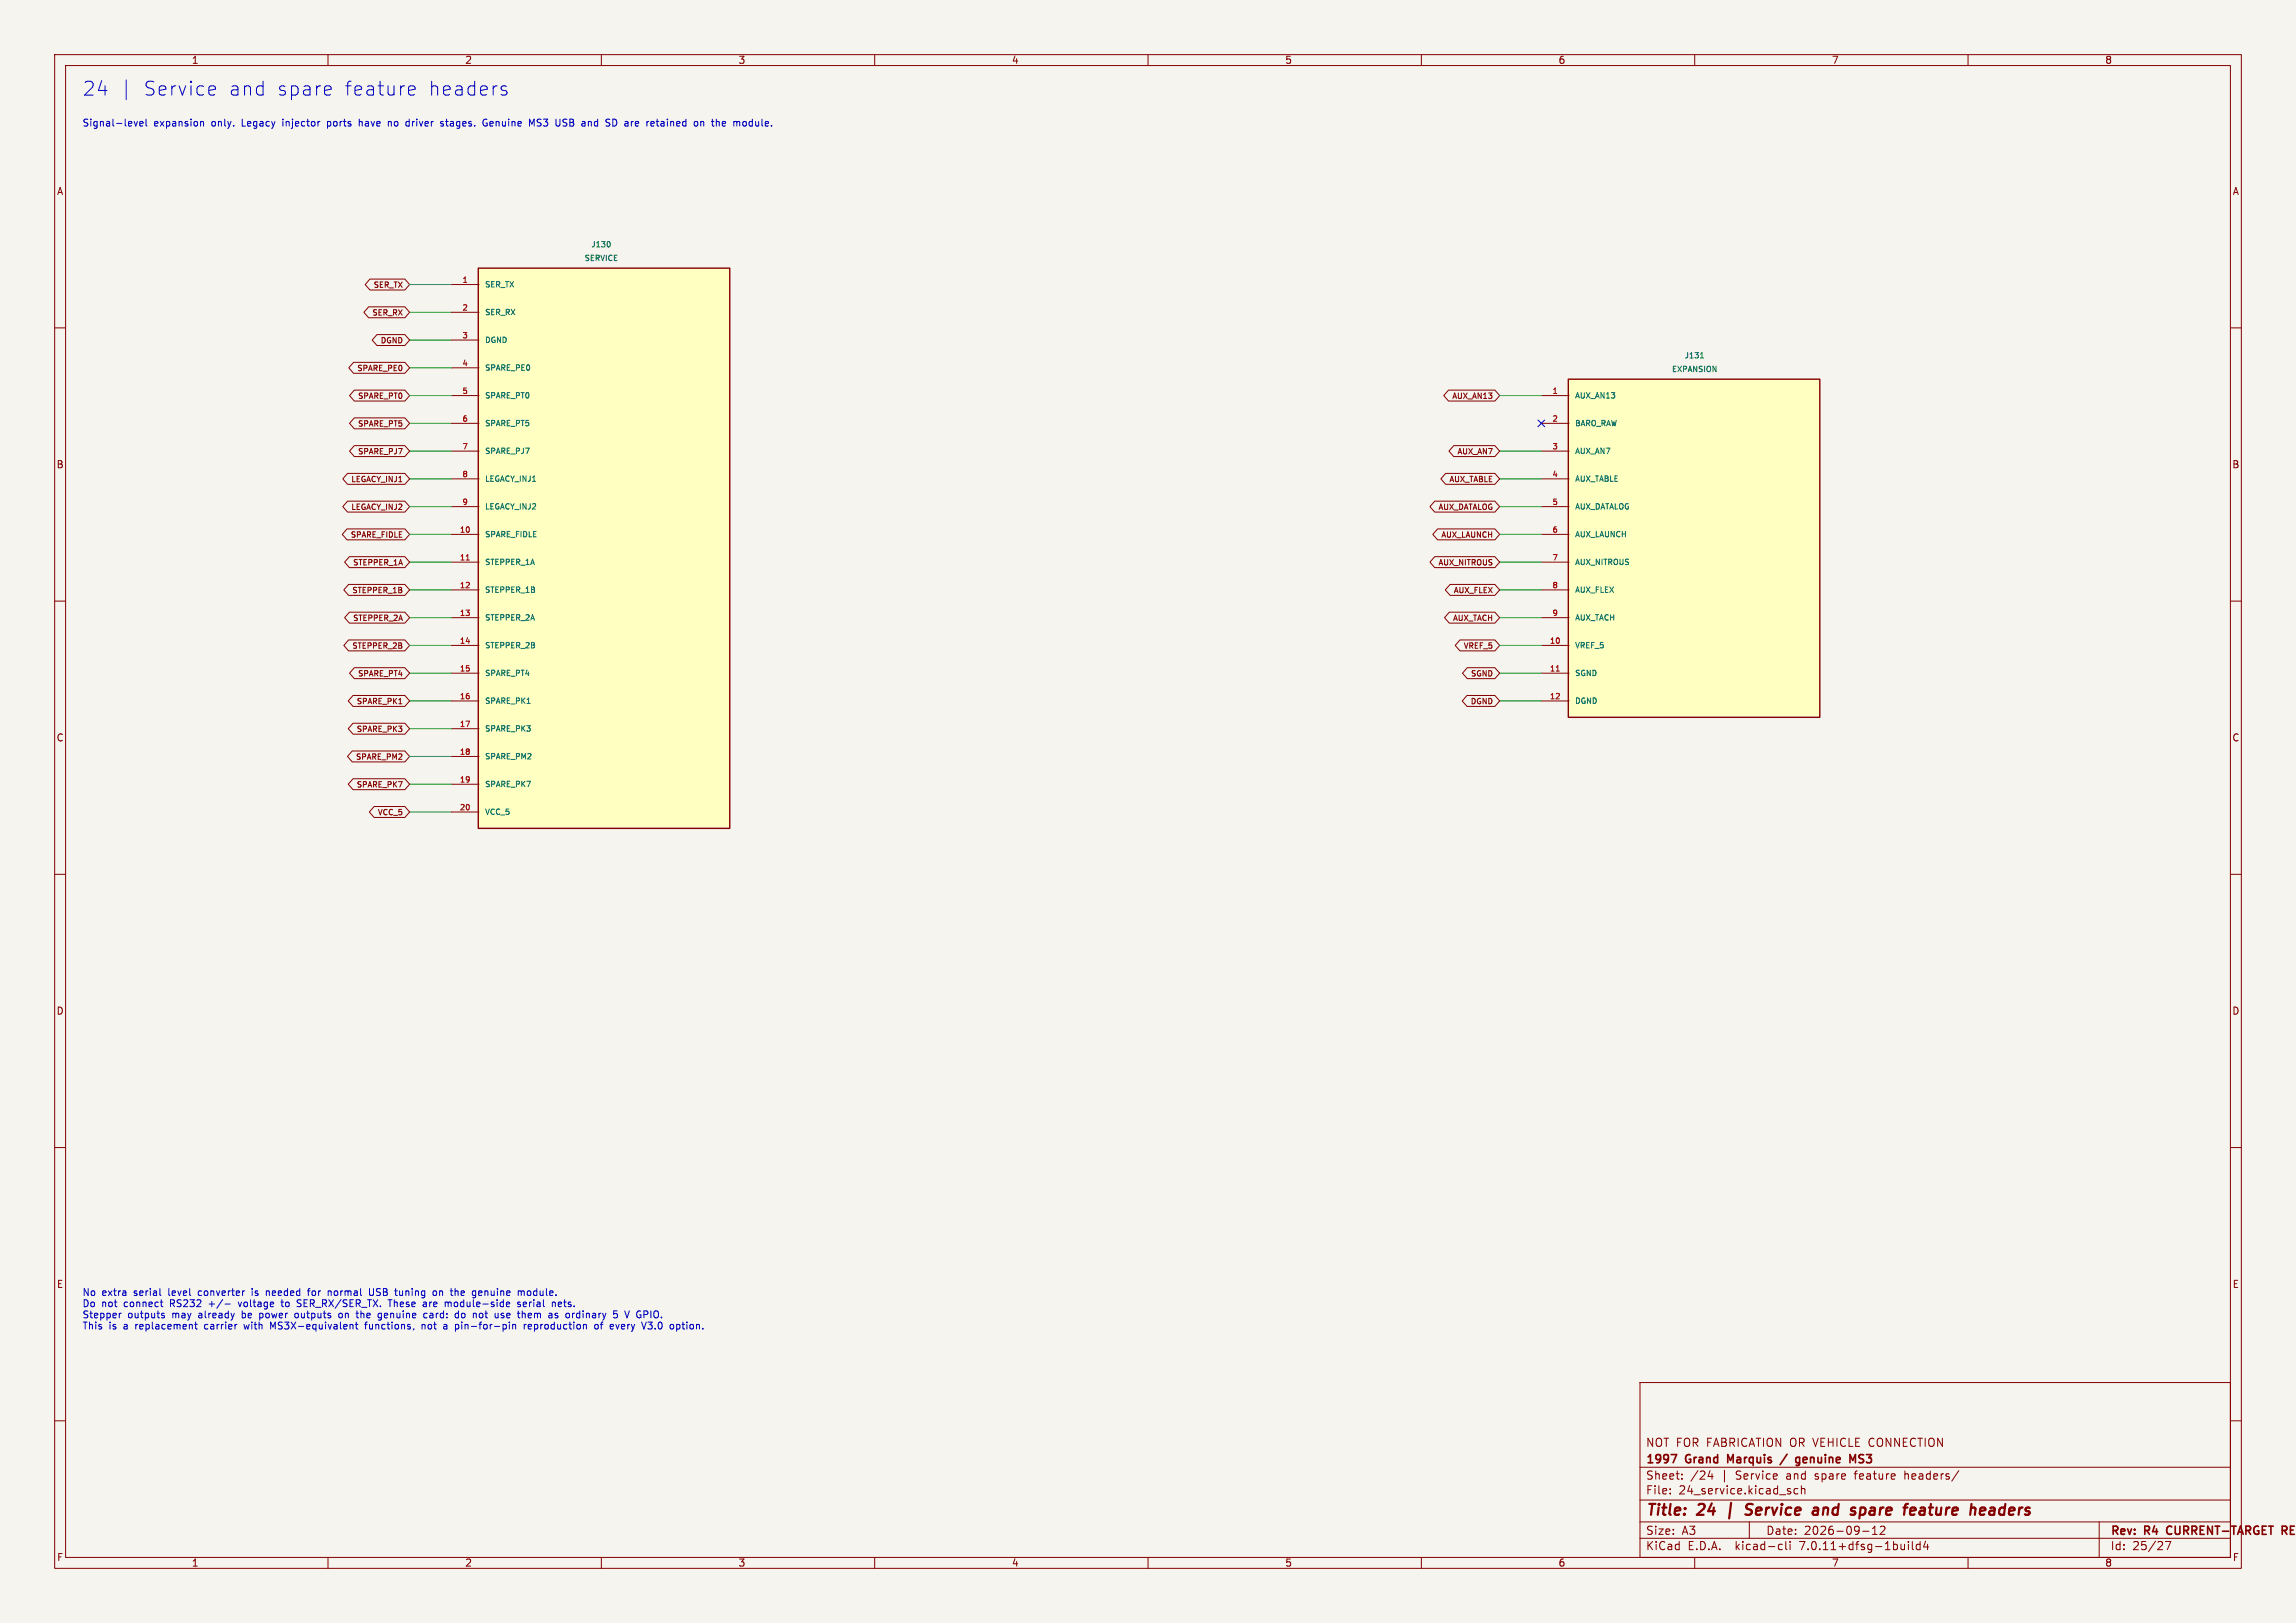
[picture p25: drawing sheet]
<svg xmlns="http://www.w3.org/2000/svg" width="420mm" height="297mm" viewBox="0 0 420 297" stroke-linecap="round" stroke-linejoin="round" font-family="sans-serif">
<defs><g id="words">
<g font-size="3.5" fill="#0000c2">
<text x="15" y="17.7">24</text>
<text x="26" y="17.7">Service</text>
<text x="41.6" y="17.7">and</text>
<text x="50.4" y="17.7">spare</text>
<text x="62.6" y="17.7">feature</text>
<text x="78" y="17.7">headers</text>
</g>
<g font-size="2.8" fill="#840000">
<text x="301" y="277.9">Title:</text>
<text x="310.6" y="277.9">24</text>
<text x="316.8" y="277.9">|</text>
<text x="321" y="277.9">Service</text>
<text x="334.1" y="277.9">and</text>
<text x="341.8" y="277.9">spare</text>
<text x="352.4" y="277.9">feature</text>
<text x="365.3" y="277.9">headers</text>
</g>
<g font-size="2.1" fill="#840000">
<text x="301" y="268.2">1997</text>
<text x="301" y="265">NOT FOR FABRICATION OR VEHICLE CONNECTION</text>
<text x="308.4" y="268.2">Grand</text>
<text x="316.7" y="268.2">Marquis</text>
<text x="330.4" y="268.2">genuine</text>
<text x="340.8" y="268.2">MS3</text>
<text x="301" y="273.7">File:</text>
<text x="301" y="271">Sheet:</text>
<text x="307.1" y="273.7">24_service.kicad_sch</text>
<text x="309.2" y="271">/24</text>
<text x="314.9" y="271">|</text>
<text x="317.7" y="271">Service</text>
<text x="327" y="271">and</text>
<text x="332.4" y="271">spare</text>
<text x="339.9" y="271">feature</text>
<text x="349.1" y="271">headers/</text>
<text x="301" y="281.1">Size:</text>
<text x="307.6" y="281.1">A3</text>
<text x="323" y="281.1">Date:</text>
<text x="330" y="281.1">2026-09-12</text>
<text x="386" y="281.3">Rev:</text>
<text x="392.4" y="281.3">R4</text>
<text x="397" y="281.3">CURRENT-TARGET</text>
<text x="418.7" y="281.3">RE</text>
<text x="301" y="283.9">KiCad</text>
<text x="308.7" y="283.9">E.D.A.</text>
<text x="317.6" y="283.9">kicad-cli</text>
<text x="329.5" y="283.9">7.0.11+dfsg-1build4</text>
<text x="386" y="283.9">Id:</text>
<text x="390.1" y="283.9">25/27</text>
</g>
<g font-size="1.8" fill="#840000">
<text x="35" y="11.9">1</text>
<text x="85" y="11.9">2</text>
<text x="135" y="11.9">3</text>
<text x="185" y="11.9">4</text>
<text x="235" y="11.9">5</text>
<text x="285" y="11.9">6</text>
<text x="335" y="11.9">7</text>
<text x="385" y="11.9">8</text>
<text x="10.3" y="35.9">A</text>
<text x="408.3" y="35.9">A</text>
<text x="10.3" y="85.9">B</text>
<text x="408.2" y="85.9">B</text>
<text x="10.3" y="135.9">C</text>
<text x="408.2" y="135.9">C</text>
<text x="10.3" y="185.9">D</text>
<text x="408.2" y="185.9">D</text>
<text x="10.3" y="235.9">E</text>
<text x="408.3" y="235.9">E</text>
<text x="10.3" y="285.9">F</text>
<text x="35" y="286.9">1</text>
<text x="85" y="286.9">2</text>
<text x="135" y="286.9">3</text>
<text x="185" y="286.9">4</text>
<text x="235" y="286.9">5</text>
<text x="285" y="286.9">6</text>
<text x="335" y="286.9">7</text>
<text x="385" y="286.9">8</text>
<text x="408.3" y="285.9">F</text>
</g>
<g font-size="1.8" fill="#0000c2">
<text x="15" y="23.5">Signal-level</text>
<text x="28.1" y="23.5">expansion</text>
<text x="38.8" y="23.5">only.</text>
<text x="44.5" y="23.5">Legacy</text>
<text x="52.2" y="23.5">injector</text>
<text x="60.5" y="23.5">ports</text>
<text x="66.5" y="23.5">have</text>
<text x="72.1" y="23.5">no</text>
<text x="75.5" y="23.5">driver</text>
<text x="82.1" y="23.5">stages.</text>
<text x="90" y="23.5">Genuine</text>
<text x="98.7" y="23.5">MS3</text>
<text x="103.7" y="23.5">USB</text>
<text x="108.7" y="23.5">and</text>
<text x="113.3" y="23.5">SD are</text>
<text x="121.2" y="23.5">retained</text>
<text x="130.1" y="23.5">on</text>
<text x="133.6" y="23.5">the</text>
<text x="137.7" y="23.5">module.</text>
<text x="15" y="237.5">No</text>
<text x="15" y="239.5">Do</text>
<text x="18.6" y="239.5">not</text>
<text x="18.7" y="237.5">extra</text>
<text x="22.8" y="239.5">connect</text>
<text x="24.6" y="237.5">serial</text>
<text x="31.1" y="237.5">level</text>
<text x="31.4" y="239.5">RS232</text>
<text x="36.7" y="237.5">converter</text>
<text x="38.7" y="239.5">+/-</text>
<text x="44.3" y="239.5">voltage</text>
<text x="46.7" y="237.5">is</text>
<text x="49.5" y="237.5">needed</text>
<text x="52.4" y="239.5">to</text>
<text x="55.4" y="239.5">SER_RX/SER_TX.</text>
<text x="57.4" y="237.5">for</text>
<text x="61.3" y="237.5">normal</text>
<text x="69" y="237.5">USB</text>
<text x="72.4" y="239.5">These</text>
<text x="74" y="237.5">tuning</text>
<text x="78.9" y="239.5">are</text>
<text x="81.1" y="237.5">on</text>
<text x="83.1" y="239.5">module-side</text>
<text x="84.6" y="237.5">the</text>
<text x="88.7" y="237.5">genuine</text>
<text x="96.6" y="239.5">serial</text>
<text x="97.2" y="237.5">module.</text>
<text x="103.1" y="239.5">nets.</text>
<text x="15" y="241.6">Stepper</text>
<text x="15" y="243.6">This</text>
<text x="19.9" y="243.6">is</text>
<text x="22.7" y="243.6">a</text>
<text x="23.4" y="241.6">outputs</text>
<text x="25" y="243.6">replacement</text>
<text x="31.6" y="241.6">may</text>
<text x="36.6" y="241.6">already</text>
<text x="37.9" y="243.6">carrier</text>
<text x="44.7" y="241.6">be</text>
<text x="45.3" y="243.6">with</text>
<text x="48.1" y="241.6">power</text>
<text x="50.3" y="243.6">MS3X-equivalent</text>
<text x="54.8" y="241.6">outputs</text>
<text x="63" y="241.6">on</text>
<text x="66.5" y="241.6">the</text>
<text x="67.9" y="243.6">functions,</text>
<text x="70.7" y="241.6">genuine</text>
<text x="78.4" y="243.6">not</text>
<text x="79.2" y="241.6">card:</text>
<text x="82.6" y="243.6">a</text>
<text x="84.9" y="243.6">pin-for-pin</text>
<text x="85.1" y="241.6">do</text>
<text x="88.6" y="241.6">not</text>
<text x="92.8" y="241.6">use</text>
<text x="97.2" y="241.6">them</text>
<text x="97.7" y="243.6">reproduction</text>
<text x="103.1" y="241.6">as</text>
<text x="106.4" y="241.6">ordinary</text>
<text x="110.9" y="243.6">of</text>
<text x="113.9" y="243.6">every</text>
<text x="115.3" y="241.6">5</text>
<text x="117.7" y="241.6">V GPIO.</text>
<text x="120" y="243.6">V3.0</text>
<text x="125.3" y="243.6">option.</text>
</g>
<g font-size="1.4" fill="#006464">
<text x="106.8" y="48">SERVICE</text>
<text x="108.1" y="45.5">J130</text>
<text x="88.6" y="52.8">SER_TX</text>
<text x="88.6" y="57.9">SER_RX</text>
<text x="88.6" y="63">DGND</text>
<text x="308.1" y="65.8">J131</text>
<text x="88.6" y="68">SPARE_PE0</text>
<text x="305.7" y="68.3">EXPANSION</text>
<text x="88.6" y="73.1">SPARE_PT0</text>
<text x="288" y="73.1">AUX_AN13</text>
<text x="88.6" y="78.2">SPARE_PT5</text>
<text x="88.6" y="83.3">SPARE_PJ7</text>
<text x="288" y="78.2">BARO_RAW</text>
<text x="288" y="83.3">AUX_AN7</text>
<text x="88.6" y="88.4">LEGACY_INJ1</text>
<text x="288" y="88.4">AUX_TABLE</text>
<text x="88.6" y="93.4">LEGACY_INJ2</text>
<text x="288" y="93.4">AUX_DATALOG</text>
<text x="88.6" y="98.5">SPARE_FIDLE</text>
<text x="288" y="98.5">AUX_LAUNCH</text>
<text x="88.6" y="103.6">STEPPER_1A</text>
<text x="288" y="103.6">AUX_NITROUS</text>
<text x="88.6" y="108.7">STEPPER_1B</text>
<text x="88.6" y="113.8">STEPPER_2A</text>
<text x="288" y="108.7">AUX_FLEX</text>
<text x="288" y="113.8">AUX_TACH</text>
<text x="88.6" y="118.8">STEPPER_2B</text>
<text x="288" y="118.8">VREF_5</text>
<text x="88.6" y="123.9">SPARE_PT4</text>
<text x="288" y="123.9">SGND</text>
<text x="88.6" y="129">SPARE_PK1</text>
<text x="288" y="129">DGND</text>
<text x="88.6" y="134.1">SPARE_PK3</text>
<text x="88.6" y="139.2">SPARE_PM2</text>
<text x="88.6" y="144.2">SPARE_PK7</text>
<text x="88.6" y="149.3">VCC_5</text>
</g>
<g font-size="1.4" fill="#840000">
<text x="68.2" y="52.9">SER_TX</text>
<text x="68" y="58">SER_RX</text>
<text x="69.5" y="63">DGND</text>
<text x="65.2" y="68.1">SPARE_PE0</text>
<text x="65.4" y="73.2">SPARE_PT0</text>
<text x="265.5" y="73.2">AUX_AN13</text>
<text x="65.4" y="83.4">SPARE_PJ7</text>
<text x="65.4" y="78.3">SPARE_PT5</text>
<text x="266.5" y="83.4">AUX_AN7</text>
<text x="64.1" y="88.4">LEGACY_INJ1</text>
<text x="265" y="88.4">AUX_TABLE</text>
<text x="64.1" y="93.5">LEGACY_INJ2</text>
<text x="263" y="93.5">AUX_DATALOG</text>
<text x="64" y="98.6">SPARE_FIDLE</text>
<text x="263.5" y="98.6">AUX_LAUNCH</text>
<text x="64.5" y="103.7">STEPPER_1A</text>
<text x="263" y="103.7">AUX_NITROUS</text>
<text x="64.3" y="108.8">STEPPER_1B</text>
<text x="64.5" y="113.8">STEPPER_2A</text>
<text x="265.7" y="113.8">AUX_TACH</text>
<text x="265.8" y="108.8">AUX_FLEX</text>
<text x="64.3" y="118.9">STEPPER_2B</text>
<text x="267.6" y="118.9">VREF_5</text>
<text x="65.4" y="124">SPARE_PT4</text>
<text x="268.9" y="124">SGND</text>
<text x="65.1" y="129.1">SPARE_PK1</text>
<text x="268.9" y="129.1">DGND</text>
<text x="65.1" y="134.2">SPARE_PK3</text>
<text x="65" y="139.2">SPARE_PM2</text>
<text x="65.1" y="144.3">SPARE_PK7</text>
<text x="69" y="149.4">VCC_5</text>
</g>
<g font-size="1.4" fill="#a90000">
<text x="84.5" y="51.8">1</text>
<text x="84.5" y="56.9">2</text>
<text x="84.5" y="62">3</text>
<text x="84.5" y="67.1">4</text>
<text x="84.5" y="72.1">5</text>
<text x="84.5" y="77.2">6</text>
<text x="283.9" y="72.1">1</text>
<text x="283.9" y="77.2">2</text>
<text x="84.5" y="82.3">7</text>
<text x="283.9" y="82.3">3</text>
<text x="84.5" y="87.4">8</text>
<text x="283.9" y="87.4">4</text>
<text x="84.5" y="92.5">9</text>
<text x="283.9" y="92.5">5</text>
<text x="84" y="97.5">10</text>
<text x="283.9" y="97.5">6</text>
<text x="84" y="102.6">11</text>
<text x="84" y="107.7">12</text>
<text x="283.9" y="102.6">7</text>
<text x="283.9" y="107.7">8</text>
<text x="84" y="112.8">13</text>
<text x="283.9" y="112.8">9</text>
<text x="84" y="117.9">14</text>
<text x="283.4" y="117.9">10</text>
<text x="84" y="122.9">15</text>
<text x="283.4" y="122.9">11</text>
<text x="84" y="128">16</text>
<text x="283.4" y="128">12</text>
<text x="84" y="133.1">17</text>
<text x="84" y="138.2">18</text>
<text x="84" y="143.3">19</text>
<text x="84" y="148.3">20</text>
</g>
</g></defs>
<path d="M0 0h420v297h-420z" fill="#f5f4ef" stroke="#f5f4ef" stroke-width=".18"/>
<g fill="none" stroke="#840000" stroke-width=".18">
<path d="M10 10h400v277h-400zM12 12h396v273h-396zM60 10v2M110 10v2M160 10v2M210 10v2M260 10v2M310 10v2M360 10v2M10 60h2M67.4 56.1h6.7l.8 1.1-.8 1h-6.7l-.8-1zM67.7 51.1h6.4l.8 1-.8 1h-6.4l-.9-1z"/>
<path d="M82.5 52.1h5.1M82.5 57.2h5.1M408 60h2M64.7 66.3h9.4l.8 1-.8 1h-9.4l-.9-1zM64.8 76.5h9.3l.8 1-.8 1h-9.3l-.9-1zM64.8 71.4h9.3l.8 1-.8 1h-9.3l-.9-1zM69 61.2h5.1l.8 1-.8 1h-5.1l-.9-1zM82.5 72.4h5.1M82.5 77.5h5.1M82.5 62.2h5.1M82.5 67.3h5.1M265 71.4h8.4l.9 1-.9 1h-8.4l-.9-1z"/>
<path d="M281.9 72.4h5.1M281.9 77.5h5.1M63.5 96.8h10.6l.8 1-.8 1h-10.6l-.9-1zM63.6 91.7h10.5l.8 1-.8 1h-10.5l-.9-1zM63.6 86.6h10.5l.8 1-.8 1h-10.5l-.9-1zM64.8 81.5h9.3l.8 1.1-.8 1h-9.3l-.9-1zM82.5 82.6h5.1M82.5 87.6h5.1M82.5 92.7h5.1M82.5 97.8h5.1M262.4 91.7h11l.9 1-.9 1h-11l-.8-1zM263 96.8h10.4l.9 1-.9 1h-10.4l-.9-1z"/>
<path d="M264.4 86.6h9l.9 1-.9 1h-9l-.8-1zM265.9 81.5h7.5l.9 1.1-.9 1h-7.5l-.9-1zM281.9 82.6h5.1M281.9 87.6h5.1M281.9 92.7h5.1M281.9 97.8h5.1M10 110h2M63.8 117.1h10.3l.8 1-.8 1h-10.3l-.9-1zM63.8 106.9h10.3l.8 1.1-.8 1h-10.3l-.9-1zM63.9 112h10.2l.8 1-.8 1h-10.2l-.9-1zM63.9 101.9h10.2l.8 1-.8 1h-10.2l-.9-1zM82.5 118.1h5.1"/>
<path d="M82.5 102.9h5.1M82.5 108h5.1M82.5 113h5.1M262.4 101.9h11l.9 1-.9 1h-11l-.8-1zM265.1 112h8.3l.9 1-.9 1h-8.3l-.9-1zM265.3 106.9h8.1l.9 1.1-.9 1h-8.1l-.9-1zM267.1 117.1h6.3l.9 1-.9 1h-6.3l-.9-1zM281.9 118.1h5.1M281.9 102.9h5.1M281.9 108h5.1M281.9 113h5.1M408 110h2"/>
<path d="M64.4 137.4h9.7l.8 1-.8 1h-9.7l-.8-1zM64.6 127.3h9.5l.8 1-.8 1h-9.5l-.9-1zM64.6 132.3h9.5l.8 1.1-.8 1h-9.5l-.9-1zM64.8 122.2h9.3l.8 1-.8 1h-9.3l-.9-1zM72.9 128.8h.6M82.5 123.2h5.1M82.5 128.3h5.1M82.5 133.4h5.1M82.5 138.4h5.1M268.3 127.3h5.1l.9 1-.9 1h-5.1l-.8-1zM268.4 122.2h5l.9 1-.9 1h-5l-.9-1zM281.9 123.2h5.1"/>
<path d="M281.9 128.3h5.1M10 160h2M64.6 142.5h9.5l.8 1-.8 1h-9.5l-.9-1zM68.4 147.6h5.7l.8 1-.8 1h-5.7l-.8-1zM82.5 143.5h5.1M82.5 148.6h5.1M408 160h2M10 210h2M408 210h2M10 260h2M300 253h108v32h-108zM408 260h2"/>
<path d="M300 278.5h108M300 274.5h108M300 268.5h108M305.5 273.2v.2M305.5 272.5v.1M307.7 270.5v.2M307.7 269.8v.1M312.8 269.1l-.4 1.1h1M313.2 269.7v1M320 278.5v3M328.9 272.5l-.5-.1-.2 .3v.4l.1 .2h.6M329.5 272.5l.2-.1 .4 .1 .1 .9"/>
<path d="M329.5 271.9v1.5M342.5 279.7l.4-.4v1.5M344.7 279.4v.5l-.8 .9h.9M348.4 269.2v1.5M348.5 269.8h-.1M358.3 269.1l-1.3 1.9M384 278.5v6.5M60 285v2M110 285v2M160 285v2M210 285v2M260 285v2"/>
<path d="M300 281.5h108M310 285v2M325.6 282.6l.4 .1M326 283.5l-.4 .1M326.7 282.1v1.3l.2 .2M327.4 282.1v.1M327.4 282.6v1M340.7 280.2h1.2M342.5 280.8h.9M349.1 282.1v.1M349.1 282.6v1M349.8 282.1v1.3l.2 .2"/>
<path d="M351.2 282.7l-.4-.1-.3 .3v.4l.2 .2h.5M351.2 282.1v1.5M352.2 282l-.3 1.1h.9M352.6 282.6v1M360 285v2M396.1 282.1h1l-.7 1.5"/>
</g>
<path d="M305.7 266.2h1l-.7 1.5M316.5 267.3l-.5-1.1v1.5M326.9 266.1l-1.3 1.9M329.2 266.7v1.2l-.3 .3-.4-.1M329.2 266.8l-.4-.1-.3 .3v.4l.1 .2h.6M338.9 267.3l.5-1.1v1.5M340 267.6l.3 .1M340.3 266.2l-.3 .3 .1 .3 .2 .1M396.5 279.5l-.2 .4 .2 .7M418.2 279.4l-.7-.1v1.5M418.2 280l-.7 .1M417.8 280.1l.5 .7" fill="none" stroke="#840000" stroke-width=".3"/>
<g fill="none" stroke="#840000" stroke-width=".4">
<path d="M320.3 277a.85 .85 0 0 1-1 .1M320.3 275.2l-.6 .1a.46 .46 0 0 0-.3 .5 .46 .46 0 0 0 .4 .4l.5 .1M332 275.9h.4l.2 .3-.1 1M332.5 277.1l-.7 .1M332.6 276.3l-.7 .1M340.3 276l.3-.1 .5 .1M340.4 275.9l-.3 2M341.1 277a.66 .66 0 0 1-.9 .1M349 275.2l-.4 .1-.1 .2M350.3 276l.1 .3-1 .2M351.9 275.9l-.6 .1M351.9 276.4h-.5a.4 .4 0 0 0-.3 .4 .4 .4 0 0 0 .2 .4h.5"/>
<path d="M362.5 275.9l.6 .1 .1 .3-1 .2M363 277.1l-.6 .1M364.6 275.9l-.5 .1M364.7 276.4h-.5a.4 .4 0 0 0-.3 .4 .4 .4 0 0 0 .2 .4h.5"/>
</g>
<g fill="#ffffc2" stroke="#ffffc2" stroke-width=".18">
<path d="M286.9 69.4h46v61.9h-46z"/>
<path d="M87.5 49.1h46v102.5h-46z"/>
</g>
<path d="M87.5 49.1h46v102.5h-46zM286.9 69.4h46v61.9h-46z" fill="none" stroke="#840000" stroke-width=".25"/>
<path d="M85.3 102.5h.6M284.7 122.8h.5" fill="none" stroke="#a90000" stroke-width=".18"/>
<path d="M111.5 44.2l.1 .4-.1 .5M311 65.5h.6M311.2 64.7l.1-.2v1" fill="none" stroke="#006464" stroke-width=".18"/>
<g fill="none" stroke="#0000c2" stroke-width=".18">
<path d="M23.1 14.6v3.6M38.6 15.7l.7 .1 .1 .5-1.2 .3M39.3 17.3l-.7 .1M60.2 15.7l.3 .1 .1 .5-1.2 .3M60.5 17.3l-.3 .1M74.7 17l.4 .4 .7-.1M74.7 16.1l.4-.4h.5l.3 .4v.2l-1.2 .3M91.8 16.4l.8 .3 .2 .3-.4 .4-.7-.1M91.8 15.8l.2-.1 .6 .1M24.5 22.2l.3 .9 .3-.9M25.6 22.6l.6-.1-.1-.2-.4-.1-.1 .2v.6h.5M26.7 21.8v1.1l.2 .2"/>
<path d="M36.7 22.3l.2-.1 .3 .1v.8M58.4 22.2h.1M59.9 22.2v1.3M59.9 23l.1 .1M60 22.2l-.1 .1M65.7 21.8v1.3M66.1 22.2l-.4 .1M71 22.3l.4-.1 .2 .2M71 22.2v.9M74.5 22.2l.3 .1M74.8 23l-.3 .1M74.8 21.8v1.3"/>
<path d="M81.1 22.3l-.3-.1-.2 .2 .1 .2 .4 .1v.3h-.5M81.5 22.2h.5M89.1 21.9a.59 .59 0 0 0-.8 .5 .59 .59 0 0 0 .8 .6v-.5h-.2M96.9 21.8l.4 .9 .4-.9v1.3M103 23l.5 .1M103.5 21.8h-.3l-.2 .2 .1 .3 .4 .2M107.8 22.2l.4 .2M112.1 21.8l.5 .1 .2 .4M112.8 22.5l-.2 .5-.5 .1M120 22.2h.5M120.2 21.8v1.1l.3 .2M128.2 22.3l.2-.1 .3 .1v.8"/>
<path d="M128.2 22.2v.9M130.3 21.8v1.1M131 21.8v1.3M132.5 22.2l.2 .3-.6 .1M132.7 23l-.2 .1M137.3 22.2l-.3 .3v.3l.3 .3M29.3 238.3h.5M29.3 237l.1 .1M29.6 239.1h.2M41.2 238.6h.9M43.6 238.3l.3 .8M44.6 236.2h.1"/>
<path d="M46.1 235.8v.1M46.1 236.2v.9M48.7 236.2v.9M49.1 236.2l-.4 .1M51.4 238.3h.5M51.6 237.8v1.1l.3 .2M54.3 239.1h.7M54.4 238.3l.6 .3M56.2 236.2h.5M56.7 235.8l-.3 .2v1.1M60.1 236.3h.4l.1 .8M65.3 239.9v1.1"/>
<path d="M67.6 235.8v1l.2 .3h.3l.2-.3v-1M71.3 237.8v1.3M73.2 237l.3 .1M78 239.1h-.4M78 238.6h-.4M78 238.5v.6M79.3 236.3l.3-.1 .3 .3-.1 .5-.2 .1-.3-.1M80.4 236.2v.9M80.6 236.2l-.2 .1M81.9 238.3l.1 .2M82 238.5l.2-.2h.3v.8M82 238.5v.6"/>
<path d="M82.5 235.8v1.1M83.3 235.8v1.3M83.4 236.2l.4 .2v.7M83.9 239.9v1.3M87.5 236.4l.2-.2h.3l.2 .2M87.5 236.9l.2 .2 .4-.1M88.2 236.5l-.7 .1M94.7 238.5v.1l.5 .3-.2 .2h-.3M94.8 239.9v1.1M95.5 239.9v1.3M95.5 236.2l.4 .2v.7M96.1 238.3h-.2l-.2 .2 .1 .6h.3"/>
<path d="M96.3 238.6l-.6 .1M96.9 236.2l-.3 .1-.2 .2 .1 .5 .4 .1M101.2 238.3l.4 .2v.6M102.7 238.3h-.4l-.2 .2 .1 .6h.5M102.7 238.6l-.6 .1M114.3 239.9l.4 1.3 .4-1.3M116.7 240h.5M21.8 240.3v.9M22.2 240.3l-.4 .3M29.6 240.4h.4M29.6 240.7l.5 .2-.1 .2-.3 .1M35.6 242.4h.5"/>
<path d="M35.8 241.9v1.1l.3 .2M44.6 242.4l.3 .8M47.5 240.3v1.3M47.5 241.1l.1 .1M49.9 242.8l-.4-.9v1.3M54.3 240.3l-.3 .1-.1 .2 .1 .4 .3 .2M62.2 240.3l-.2 .3v.3l.2 .3 .3-.1M62.4 240.3l.1 .1M64.2 242.4l.4 .1v.7M65 242.4h.5M65.2 241.9v1.1l.3 .2M65.5 241.2h.1"/>
<path d="M66.7 242.4h.5M66.9 242.1v1.1M69.6 240.3l.2 .1M69.8 241.1l-.4 .1M69.8 240.3v1l-.2 .2-.3 .1M77.2 242.4v.8M77.4 242.4l.4 .1v.7M78.1 240.4l-.3-.1-.3 .3 .1 .5h.5M78.7 240.7v.4M81.3 242.4h.3l.1 .1v.7M81.7 243.1l-.4 .1M81.7 242.7h-.4"/>
<path d="M83.5 240.3l.4 .1M83.9 241.1l-.4 .1M84.5 241.9v.2M84.6 240.3l-.2 .3v.3l.2 .3M87.7 240.9l.2 .3 .3-.1M88.2 240.4l-.3-.1-.2 .3M92.1 240.4l-.3-.1-.1 .2v.2l.4 .1v.3h-.4M93.8 242.5l.2-.1h.3v.8M93.8 242.4v.8M95.9 242.4v.8M96.3 242.4l-.4 .2M96.6 242.8l.6-.1v-.3h-.4l-.2 .1 .1 .6h.5"/>
<path d="M96.7 240.4v.7M97.2 240.6l-.6 .1M101.6 240.4h.4M101.6 240.7l.5 .2-.1 .2-.4 .1M105.4 240.9l.3 .3h.2M105.9 240.3h-.2l-.3 .3M108.8 242.5v.5l.2 .2 .3-.1 .1-.1v-.5M110 242.1v1.1M112.6 242.4l.3 .8 .4-.8M116.7 241.1h.5M117 240.6h.2M117.4 241.9l.4 1.3 .4-1.3"/>
<path d="M119.3 241.9l-.4 .5 .3 .1 .1 .5-.2 .2h-.4M124.1 242.4l.3 .2v.4l-.3 .2"/>
</g>
<g fill="none" stroke="#009600" stroke-width=".18">
<path d="M74.9 57.2h7.6M74.9 52.1h7.6M74.9 77.5h7.6M74.9 72.4h7.6M74.9 67.3h7.6M74.9 62.2h7.6M274.3 72.4h7.6M74.9 82.6h7.6M74.9 87.6h7.6M74.9 97.8h7.6M74.9 92.7h7.6M274.3 82.6h7.6"/>
<path d="M274.3 87.6h7.6M274.3 97.8h7.6M274.3 92.7h7.6M74.9 102.9h7.6M74.9 108h7.6M74.9 113h7.6M74.9 118.1h7.6M274.3 102.9h7.6M274.3 108h7.6M274.3 113h7.6M274.3 118.1h7.6M74.9 123.2h7.6"/>
<path d="M74.9 128.3h7.6M74.9 133.4h7.6M74.9 138.4h7.6M274.3 123.2h7.6M274.3 128.3h7.6M74.9 143.5h7.6M74.9 148.6h7.6"/>
</g>
<path d="M281.3 76.9l1.2 1.2M282.5 76.9l-1.2 1.2" fill="none" stroke="#000084" stroke-width=".18"/>
<use href="#words"/>
</svg>
